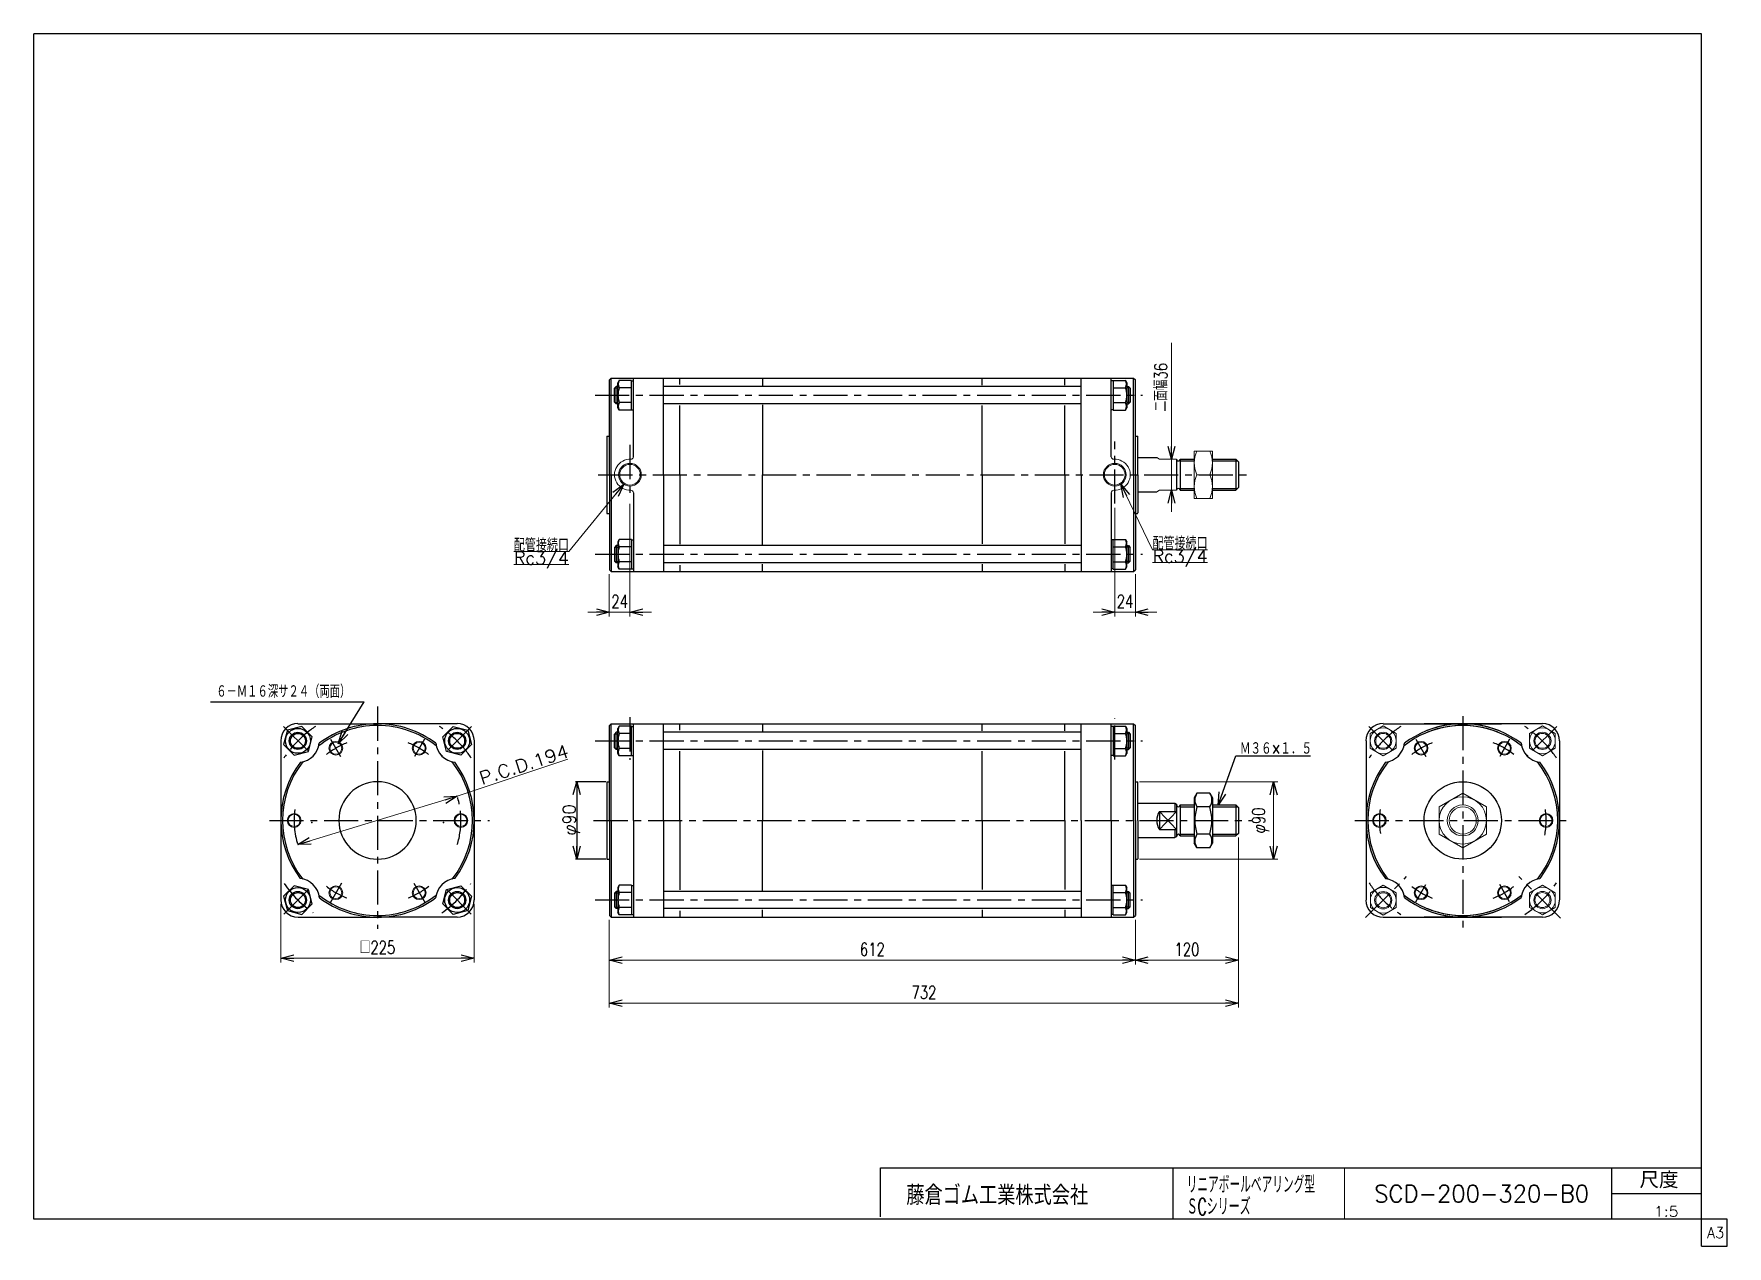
# Model space of a CAD drawing. Header units: millimetres. Extents: x -950 to 1020, y -702 to 708.
import ezdxf
from ezdxf.enums import TextEntityAlignment as Align

# ---------------------------------------------------------------- set-up
doc = ezdxf.new("R2010")
doc.units = ezdxf.units.MM
doc.header["$LTSCALE"] = 1.25
doc.header["$PDSIZE"] = 1
doc.linetypes.add('CENTER', pattern=[50.8, 31.75, -6.35, 6.35, -6.35])
doc.layers.add('ZUWAKU', color=7, linetype='Continuous')
doc.styles.add('FdaStyle0', font='txt.shx', dxfattribs={"width": 0.75, "bigfont": 'bigfont'})
doc.dimstyles.new('DaDimRotatedStyle', dxfattribs={"dimtxt": 15, "dimasz": 15.000009, "dimexe": 5, "dimexo": 5, "dimgap": 5, "dimtad": 3, "dimdsep": 46, "dimtxsty": 'FdaStyle0', "dimblk1": 'OPEN30', "dimblk2": 'OPEN30', "dimsah": 1, "dimcen": 0.09, "dimclrd": 4, "dimclre": 4, "dimclrt": 4, "dimadec": 0, "dimazin": 2, "dimtfac": 1, "dimtdec": 4, "dimtmove": 0, "dimatfit": 0, "dimfxl": 1, "dimarcsym": 0})

msp = doc.modelspace()

# ---------------------------------------------------------------- texts
at = {"color": 4, "style": 'FdaStyle0'}
for s, height, width, p, p2 in [('６－Ｍ１６深サ２４（両面）', 15, 0.666667, (-737.792, -64.797), (-581.792, -64.797)), ('Ｍ３６×１．５', 15, 0.666667, (453.115, -131.103), (537.115, -131.103)), ('リニアボールベアリング型', 20, 0.50937, (391.125, -640.963), (540.625, -640.963)), ('ＳCシリーズ', 20, 0.524648, (391.217, -666.539), (465.717, -666.539)), ('SCD-200-320-B0', 20, 0.816993, (609.418, -651.474), (859.418, -651.474)), ('1:5', 12, 0.8, (934.682, -668.202), (963.482, -668.202))]:
    msp.add_text(s, height=height, dxfattribs=dict(at, width=width)).set_placement(p, p2, align=Align.FIT)
for s, rotation, width, p, p2 in [('P.C.D.194', 17.803033, 0.8, (-428.951, -166.096), (-326.123, -133.075)), ('φ90', 90, 0.75, (-319.663, -224.806), (-319.663, -188.806))]:
    msp.add_text(s, height=15, rotation=rotation, dxfattribs=dict(at, width=width)).set_placement(p, p2, align=Align.FIT)
at = {"layer": 'ZUWAKU', "color": 4, "style": 'FdaStyle0'}
for s, height, width, p, p2 in [('藤倉ゴム工業株式会社', 22.5, 0.652778, (65.063, -654.536), (276.563, -654.536)), ('尺度', 19, 0.749175, (918.075, -635.15), (963.475, -635.15))]:
    msp.add_text(s, height=height, dxfattribs=dict(at, width=width)).set_placement(p, p2, align=Align.FIT)
at = {"layer": 'ZUWAKU', "color": 7, "style": 'FdaStyle0', "width": 0.8}
msp.add_text('A3', height=12.5, dxfattribs=at).set_placement((996.537, -693.125), (1016.537, -693.125), align=Align.FIT)

# ---------------------------------------------------------------- blocks, each defined once
blk = doc.blocks.new('_OPEN30')
at = {"color": 0, "linetype": 'ByBlock', "lineweight": -2}
for p, q in [((-1, 0.267949), (0, 0)), ((0, 0), (-1, -0.267949)), ((0, 0), (-1, 0))]:
    blk.add_line(p, q, dxfattribs=at)
blk = doc.blocks.new('DC_GROUP_Φ200_1')
at = {"color": 4, "linetype": 'Continuous', "lineweight": 25}
for p, q in [((-638.3, -98), (-655, -102.5)), ((-626.1, -110.3), (-638.3, -98)), ((-655, -102.5), (-659.5, -119.2)), ((-630.6, -127), (-626.1, -110.3)), ((-659.5, -119.2), (-647.3, -131.5)), ((-647.3, -131.5), (-630.6, -127))]:
    blk.add_line(p, q, dxfattribs=at)
for radius in [14.5, 10, 8.65]:
    blk.add_circle((-642.8, -114.8), radius, dxfattribs=at)
blk = doc.blocks.new('DC_GROUP_Φ200_2')
at = {"color": 4, "linetype": 'Continuous', "lineweight": 25}
for p, q in [((-647.3, -283.3), (-659.5, -295.5)), ((-630.6, -287.8), (-647.3, -283.3)), ((-626.1, -304.5), (-630.6, -287.8)), ((-659.5, -295.5), (-655, -312.3)), ((-655, -312.3), (-638.3, -316.8)), ((-638.3, -316.8), (-626.1, -304.5))]:
    blk.add_line(p, q, dxfattribs=at)
for radius in [14.5, 10, 8.65]:
    blk.add_circle((-642.8, -300), radius, dxfattribs=at)
blk = doc.blocks.new('DC_GROUP_Φ200_3')
at = {"color": 4, "linetype": 'Continuous', "lineweight": 25}
for p, q in [((-268.9, -282.6), (-270.6, -285.4)), ((-270.6, -285.4), (-270.6, -314.4)), ((-254.6, -282.6), (-268.9, -282.6)), ((-254.6, -291.2), (-268.9, -291.2)), ((-254.6, -282.6), (-254.6, -317.2)), ((-254.6, -283), (-254.6, -316.8)), ((-254.6, -283), (-252.5, -283)), ((-268.9, -317.2), (-270.6, -314.4)), ((-254.6, -308.6), (-268.9, -308.6)), ((-254.6, -317.2), (-268.9, -317.2)), ((-254.6, -316.8), (-252.5, -316.8))]:
    blk.add_line(p, q, dxfattribs=at)
for centre, radius, start, end in [((-246.7, -299.9), 23.8, 158.7017, 201.2983), ((-261.4, -286.9), 8.66, 150, 210), ((-261.4, -312.9), 8.66, 150, 210)]:
    blk.add_arc(centre, radius, start, end, dxfattribs=at)
blk = doc.blocks.new('DC_GROUP_Φ200_4')
at = {"color": 4, "linetype": 'Continuous', "lineweight": 25}
for p, q in [((305.6, -283), (303.5, -283)), ((305.6, -317.2), (305.6, -282.6)), ((305.6, -282.6), (320, -282.6)), ((305.6, -316.8), (305.6, -283)), ((305.6, -291.2), (320, -291.2)), ((320, -282.6), (321.6, -285.4)), ((321.6, -314.4), (321.6, -285.4)), ((305.6, -308.6), (320, -308.6)), ((320, -317.2), (321.6, -314.4)), ((305.6, -316.8), (303.5, -316.8)), ((305.6, -317.2), (320, -317.2))]:
    blk.add_line(p, q, dxfattribs=at)
for centre, radius, start, end in [((312.5, -286.9), 8.66, 330, 30), ((297.8, -299.9), 23.8, 338.7017, 21.2983), ((312.5, -312.9), 8.66, 330, 30)]:
    blk.add_arc(centre, radius, start, end, dxfattribs=at)
blk = doc.blocks.new('DC_GROUP_Φ200_5')
at = {"color": 4, "linetype": 'Continuous', "lineweight": 25}
for p, q in [((403.1, -175.6), (400.1, -180.9)), ((418.1, -175.6), (403.1, -175.6)), ((418.1, -175.6), (421.1, -180.9)), ((400.1, -180.9), (400.1, -233.9)), ((418.1, -191.5), (403.1, -191.5)), ((421.1, -180.9), (421.1, -233.9)), ((403.1, -239.1), (400.1, -233.9)), ((418.1, -223.3), (403.1, -223.3)), ((418.1, -239.1), (421.1, -233.9)), ((418.1, -239.1), (403.1, -239.1))]:
    blk.add_line(p, q, dxfattribs=at)
for centre, radius, start, end in [((414.8, -183.6), 14.1, 145.6111, 214.3889), ((406.5, -183.6), 14.1, 325.6111, 34.3889), ((453.2, -207.4), 52.5, 162.4111, 197.5889), ((368, -207.4), 52.5, 342.4111, 17.5889), ((414.8, -231.2), 14.1, 145.6111, 214.3889), ((406.5, -231.2), 14.1, 325.6111, 34.3889)]:
    blk.add_arc(centre, radius, start, end, dxfattribs=at)
blk = doc.blocks.new('DC_GROUP_Φ200_6')
at = {"color": 4, "linetype": 'Continuous', "lineweight": 25}
for p, q in [((-474.3, -304.5), (-469.8, -287.8)), ((-469.8, -287.8), (-453.1, -283.3)), ((-453.1, -283.3), (-440.8, -295.5)), ((-462, -316.8), (-474.3, -304.5)), ((-445.3, -312.3), (-462, -316.8)), ((-440.8, -295.5), (-445.3, -312.3))]:
    blk.add_line(p, q, dxfattribs=at)
for radius in [14.5, 10, 8.65]:
    blk.add_circle((-457.5, -300), radius, dxfattribs=at)
blk = doc.blocks.new('DC_GROUP_Φ200_7')
at = {"color": 4, "linetype": 'Continuous', "lineweight": 25}
for p, q in [((-474.3, -110.3), (-462, -98)), ((-462, -98), (-445.3, -102.5)), ((-469.8, -127), (-474.3, -110.3)), ((-445.3, -102.5), (-440.8, -119.2)), ((-453.1, -131.5), (-469.8, -127)), ((-440.8, -119.2), (-453.1, -131.5))]:
    blk.add_line(p, q, dxfattribs=at)
for radius in [14.5, 10, 8.65]:
    blk.add_circle((-457.5, -114.8), radius, dxfattribs=at)
blk = doc.blocks.new('DC_GROUP_Φ200_8')
at = {"color": 4, "linetype": 'Continuous', "lineweight": 25}
for p, q in [((-268.9, -97.6), (-270.6, -100.4)), ((-254.6, -97.6), (-268.9, -97.6)), ((-254.6, -132.2), (-254.6, -97.6)), ((-254.6, -131.8), (-254.6, -98)), ((-254.6, -98), (-252.5, -98)), ((-270.6, -129.4), (-270.6, -100.4)), ((-254.6, -106.2), (-268.9, -106.2)), ((-268.9, -132.2), (-270.6, -129.4)), ((-254.6, -123.6), (-268.9, -123.6)), ((-254.6, -132.2), (-268.9, -132.2)), ((-254.6, -131.8), (-252.5, -131.8))]:
    blk.add_line(p, q, dxfattribs=at)
for centre, radius, start, end in [((-261.4, -101.9), 8.66, 150, 210), ((-246.7, -114.9), 23.8, 158.7017, 201.2983), ((-261.4, -127.9), 8.66, 150, 210)]:
    blk.add_arc(centre, radius, start, end, dxfattribs=at)
blk = doc.blocks.new('DC_GROUP_Φ200_9')
at = {"color": 4, "linetype": 'Continuous', "lineweight": 25}
for p, q in [((305.6, -98), (303.5, -98)), ((305.6, -97.6), (305.6, -132.2)), ((305.6, -97.6), (320, -97.6)), ((305.6, -98), (305.6, -131.8)), ((320, -97.6), (321.6, -100.4)), ((305.6, -106.2), (320, -106.2)), ((321.6, -100.4), (321.6, -129.4)), ((305.6, -131.8), (303.5, -131.8)), ((305.6, -123.6), (320, -123.6)), ((305.6, -132.2), (320, -132.2)), ((320, -132.2), (321.6, -129.4))]:
    blk.add_line(p, q, dxfattribs=at)
for centre, radius, start, end in [((312.5, -101.9), 8.66, 330, 30), ((297.8, -114.9), 23.8, 338.7017, 21.2983), ((312.5, -127.9), 8.66, 330, 30)]:
    blk.add_arc(centre, radius, start, end, dxfattribs=at)
blk = doc.blocks.new('DC_GROUP_Φ200_10')
at = {"color": 4, "linetype": 'Continuous', "lineweight": 25}
for p, q in [((-268.9, 119.5), (-270.6, 116.7)), ((-254.6, 119.5), (-268.9, 119.5)), ((-254.6, 119.5), (-254.6, 84.9)), ((-254.6, 119.1), (-254.6, 85.3)), ((-254.6, 119.1), (-252.5, 119.1)), ((-270.6, 116.7), (-270.6, 87.7)), ((-254.6, 110.9), (-268.9, 110.9)), ((-268.9, 84.9), (-270.6, 87.7)), ((-254.6, 93.6), (-268.9, 93.6)), ((-254.6, 84.9), (-268.9, 84.9)), ((-254.6, 85.3), (-252.5, 85.3))]:
    blk.add_line(p, q, dxfattribs=at)
for centre, radius, start, end in [((-261.4, 115.2), 8.66, 150, 210), ((-246.7, 102.2), 23.8, 158.7017, 201.2983), ((-261.4, 89.2), 8.66, 150, 210)]:
    blk.add_arc(centre, radius, start, end, dxfattribs=at)
blk = doc.blocks.new('DC_GROUP_Φ200_11')
at = {"color": 4, "linetype": 'Continuous', "lineweight": 25}
for p, q in [((305.6, 119.1), (303.5, 119.1)), ((305.6, 84.9), (305.6, 119.5)), ((305.6, 119.5), (320, 119.5)), ((305.6, 85.3), (305.6, 119.1)), ((320, 119.5), (321.6, 116.7)), ((305.6, 110.9), (320, 110.9)), ((321.6, 87.7), (321.6, 116.7)), ((305.6, 85.3), (303.5, 85.3)), ((305.6, 93.6), (320, 93.6)), ((305.6, 84.9), (320, 84.9)), ((320, 84.9), (321.6, 87.7))]:
    blk.add_line(p, q, dxfattribs=at)
for centre, radius, start, end in [((312.5, 115.2), 8.66, 330, 30), ((297.8, 102.2), 23.8, 338.7017, 21.2983), ((312.5, 89.2), 8.66, 330, 30)]:
    blk.add_arc(centre, radius, start, end, dxfattribs=at)
blk = doc.blocks.new('DC_GROUP_Φ200_12')
at = {"color": 4, "linetype": 'Continuous', "lineweight": 25}
for p, q in [((-268.9, 304.5), (-270.6, 301.7)), ((-270.6, 272.7), (-270.6, 301.7)), ((-254.6, 304.5), (-268.9, 304.5)), ((-254.6, 295.9), (-268.9, 295.9)), ((-254.6, 269.9), (-254.6, 304.5)), ((-254.6, 270.3), (-254.6, 304.1)), ((-254.6, 304.1), (-252.5, 304.1)), ((-254.6, 278.6), (-268.9, 278.6)), ((-268.9, 269.9), (-270.6, 272.7)), ((-254.6, 269.9), (-268.9, 269.9)), ((-254.6, 270.3), (-252.5, 270.3))]:
    blk.add_line(p, q, dxfattribs=at)
for centre, radius, start, end in [((-246.7, 287.2), 23.8, 158.7017, 201.2983), ((-261.4, 300.2), 8.66, 150, 210), ((-261.4, 274.2), 8.66, 150, 210)]:
    blk.add_arc(centre, radius, start, end, dxfattribs=at)
blk = doc.blocks.new('DC_GROUP_Φ200_13')
at = {"color": 4, "linetype": 'Continuous', "lineweight": 25}
for p, q in [((305.6, 304.1), (303.5, 304.1)), ((305.6, 304.5), (305.6, 269.9)), ((305.6, 304.5), (320, 304.5)), ((305.6, 304.1), (305.6, 270.3)), ((305.6, 295.9), (320, 295.9)), ((320, 304.5), (321.6, 301.7)), ((321.6, 301.7), (321.6, 272.7)), ((305.6, 278.6), (320, 278.6)), ((305.6, 270.3), (303.5, 270.3)), ((305.6, 269.9), (320, 269.9)), ((320, 269.9), (321.6, 272.7))]:
    blk.add_line(p, q, dxfattribs=at)
for centre, radius, start, end in [((312.5, 300.2), 8.66, 330, 30), ((297.8, 287.2), 23.8, 338.7017, 21.2983), ((312.5, 274.2), 8.66, 330, 30)]:
    blk.add_arc(centre, radius, start, end, dxfattribs=at)
blk = doc.blocks.new('*D14')
at = {"color": 4, "linetype": 'Continuous', "lineweight": 13}
for p, q in [((336.5, -162.4), (497.3, -162.4)), ((492.3, -252.4), (492.3, -162.4)), ((336.5, -252.4), (497.3, -252.4))]:
    blk.add_line(p, q, dxfattribs=at)
at = {"color": 4, "xscale": 15.00001393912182, "yscale": 14.99994636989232}
for p, rotation in [((492.3, -162.4), 90), ((492.3, -252.4), 270)]:
    blk.add_blockref('_OPEN30', p, dxfattribs=dict(at, rotation=rotation))
at = {"color": 4, "insert": (487.3, -207.4), "char_height": 15, "width": 63.75, "attachment_point": 8, "rotation": 90, "style": 'FdaStyle0'}
blk.add_mtext('\\T1.00;φ90', dxfattribs=at)
blk = doc.blocks.new('DA_IMAGEDIMGROUP_1')
at = {"color": 4, "linetype": 'Continuous', "lineweight": 13}
for p, q in [((373.6, 348.3), (373.6, 212.7)), ((373.6, 176.7), (373.6, 212.7)), ((373.6, 151.7), (373.6, 176.7))]:
    blk.add_line(p, q, dxfattribs=at)
at = {"color": 4, "xscale": 15.00001393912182, "yscale": 14.99994636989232}
for p, rotation in [((373.6, 212.7), 270), ((373.6, 176.7), 90)]:
    blk.add_blockref('_OPEN30', p, dxfattribs=dict(at, rotation=rotation))
at = {"color": 4, "insert": (368.6, 268.3), "char_height": 15, "width": 93.75, "attachment_point": 7, "rotation": 90, "style": 'FdaStyle0'}
blk.add_mtext('\\T1.00;二面幅36', dxfattribs=at)
blk = doc.blocks.new('DC_GROUP_Φ200_14')
at = {"color": 4, "linetype": 'Continuous', "lineweight": 13}
for p, q in [((421.1, 222.2), (400.1, 222.2)), ((400.1, 222.2), (400.1, 167.2)), ((421.1, 167.2), (421.1, 222.2)), ((403.1, 194.7), (418.1, 194.7)), ((400.1, 167.2), (421.1, 167.2))]:
    blk.add_line(p, q, dxfattribs=at)
for centre, start, end in [((432.7, 208.5), 155.068, 204.932), ((388.5, 208.5), 335.068, 24.932), ((432.7, 181), 155.068, 204.932), ((388.5, 181), 335.068, 24.932)]:
    blk.add_arc(centre, 32.6, start, end, dxfattribs=at)
blk = doc.blocks.new('DC_GROUP_Φ200_15')
at = {"color": 4, "linetype": 'Continuous', "lineweight": 13}
for p, q in [((712.4, -175.6), (684.9, -191.5)), ((739.9, -191.5), (712.4, -175.6)), ((684.9, -191.5), (684.9, -223.3)), ((739.9, -223.3), (739.9, -191.5)), ((684.9, -223.3), (712.4, -239.1)), ((712.4, -239.1), (739.9, -223.3))]:
    blk.add_line(p, q, dxfattribs=at)
for radius in [27.5, 18, 15.8]:
    blk.add_circle((712.4, -207.4), radius, dxfattribs=at)
blk = doc.blocks.new('*D18')
at = {"color": 4, "linetype": 'Continuous', "lineweight": 13}
for p, q in [((-662.7, -304.9), (-662.7, -372.6)), ((-437.7, -304.9), (-437.7, -372.6)), ((-662.7, -367.6), (-437.7, -367.6))]:
    blk.add_line(p, q, dxfattribs=at)
at = {"color": 4, "xscale": 15.00001393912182, "yscale": 14.99994636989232}
for p, rotation in [((-662.7, -367.6), 180), ((-437.7, -367.6), 360)]:
    blk.add_blockref('_OPEN30', p, dxfattribs=dict(at, rotation=rotation))
at = {"color": 4, "insert": (-550.2, -362.6), "char_height": 15, "width": 78.75, "attachment_point": 8, "style": 'FdaStyle0'}
blk.add_mtext('\\T1.00;□225', dxfattribs=at)
blk = doc.blocks.new('*D19')
at = {"color": 4, "linetype": 'Continuous', "lineweight": 13}
for p, q in [((-280.5, -322.9), (-280.5, -374.9)), ((331.5, -322.9), (331.5, -374.9)), ((-280.5, -369.9), (331.5, -369.9))]:
    blk.add_line(p, q, dxfattribs=at)
at = {"color": 4, "xscale": 15.00001393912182, "yscale": 14.99994636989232}
for p, rotation in [((-280.5, -369.9), 180), ((331.5, -369.9), 360)]:
    blk.add_blockref('_OPEN30', p, dxfattribs=dict(at, rotation=rotation))
at = {"color": 4, "insert": (25.5, -364.9), "char_height": 15, "width": 63.75, "attachment_point": 8, "style": 'FdaStyle0'}
blk.add_mtext('\\T1.00;612', dxfattribs=at)
blk = doc.blocks.new('*D20')
at = {"color": 4, "linetype": 'Continuous', "lineweight": 13}
for p, q in [((451.5, -227.4), (451.5, -374.9)), ((331.5, -322.9), (331.5, -374.9)), ((331.5, -369.9), (451.5, -369.9))]:
    blk.add_line(p, q, dxfattribs=at)
at = {"color": 4, "xscale": 15.00001393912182, "yscale": 14.99994636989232}
for p, rotation in [((331.5, -369.9), 180), ((451.5, -369.9), 360)]:
    blk.add_blockref('_OPEN30', p, dxfattribs=dict(at, rotation=rotation))
at = {"color": 4, "insert": (391.5, -364.9), "char_height": 15, "width": 63.75, "attachment_point": 8, "style": 'FdaStyle0'}
blk.add_mtext('\\T1.00;120', dxfattribs=at)
blk = doc.blocks.new('*D21')
at = {"color": 4, "linetype": 'Continuous', "lineweight": 13}
for p, q in [((451.5, -227.4), (451.5, -424.9)), ((-280.5, -322.9), (-280.5, -424.9)), ((-280.5, -419.9), (451.5, -419.9))]:
    blk.add_line(p, q, dxfattribs=at)
at = {"color": 4, "xscale": 15.00001393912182, "yscale": 14.99994636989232}
for p, rotation in [((-280.5, -419.9), 180), ((451.5, -419.9), 360)]:
    blk.add_blockref('_OPEN30', p, dxfattribs=dict(at, rotation=rotation))
at = {"color": 4, "insert": (85.5, -414.9), "char_height": 15, "width": 63.75, "attachment_point": 8, "style": 'FdaStyle0'}
blk.add_mtext('\\T1.00;732', dxfattribs=at)
blk = doc.blocks.new('DC_GROUP_Φ200_16')
at = {"color": 4, "linetype": 'Continuous', "lineweight": 13}
for radius in [8, 6.92]:
    blk.add_circle((-501.7, -123.4), radius, dxfattribs=at)
blk = doc.blocks.new('DC_GROUP_Φ200_17')
at = {"color": 4, "linetype": 'Continuous', "lineweight": 13}
for radius in [8, 6.92]:
    blk.add_circle((-453.2, -207.4), radius, dxfattribs=at)
blk = doc.blocks.new('DC_GROUP_Φ200_18')
at = {"color": 4, "linetype": 'Continuous', "lineweight": 13}
for radius in [8, 6.92]:
    blk.add_circle((-501.7, -291.4), radius, dxfattribs=at)
blk = doc.blocks.new('DC_GROUP_Φ200_19')
at = {"color": 4, "linetype": 'Continuous', "lineweight": 13}
for radius in [8, 6.92]:
    blk.add_circle((-598.7, -291.4), radius, dxfattribs=at)
blk = doc.blocks.new('DC_GROUP_Φ200_20')
at = {"color": 4, "linetype": 'Continuous', "lineweight": 13}
for radius in [8, 6.92]:
    blk.add_circle((-647.2, -207.4), radius, dxfattribs=at)
blk = doc.blocks.new('DC_GROUP_Φ200_21')
at = {"color": 4, "linetype": 'Continuous', "lineweight": 13}
for radius in [8, 6.92]:
    blk.add_circle((-598.7, -123.4), radius, dxfattribs=at)
blk = doc.blocks.new('DC_GROUP_Φ200_22')
at = {"color": 4, "linetype": 'Continuous', "lineweight": 13}
for radius in [8, 6.92]:
    blk.add_circle((663.9, -123.4), radius, dxfattribs=at)
blk = doc.blocks.new('DC_GROUP_Φ200_23')
at = {"color": 4, "linetype": 'Continuous', "lineweight": 13}
for radius in [8, 6.92]:
    blk.add_circle((615.4, -207.4), radius, dxfattribs=at)
blk = doc.blocks.new('DC_GROUP_Φ200_24')
at = {"color": 4, "linetype": 'Continuous', "lineweight": 13}
for radius in [8, 6.92]:
    blk.add_circle((663.9, -291.4), radius, dxfattribs=at)
blk = doc.blocks.new('DC_GROUP_Φ200_25')
at = {"color": 4, "linetype": 'Continuous', "lineweight": 13}
for radius in [8, 6.92]:
    blk.add_circle((760.9, -291.4), radius, dxfattribs=at)
blk = doc.blocks.new('DC_GROUP_Φ200_26')
at = {"color": 4, "linetype": 'Continuous', "lineweight": 13}
for radius in [8, 6.92]:
    blk.add_circle((809.4, -207.4), radius, dxfattribs=at)
blk = doc.blocks.new('DC_GROUP_Φ200_27')
at = {"color": 4, "linetype": 'Continuous', "lineweight": 13}
for radius in [8, 6.92]:
    blk.add_circle((760.9, -123.4), radius, dxfattribs=at)
blk = doc.blocks.new('DC_GROUP_Φ200_28')
at = {"color": 4, "linetype": 'Continuous', "lineweight": 13}
for p, q in [((805.1, -97.4), (790.1, -106.1)), ((820.1, -106.1), (805.1, -97.4)), ((790.1, -106.1), (790.1, -123.4)), ((820.1, -123.4), (820.1, -106.1)), ((790.1, -123.4), (805.1, -132.1)), ((805.1, -132.1), (820.1, -123.4))]:
    blk.add_line(p, q, dxfattribs=at)
for radius in [15, 10, 8.65]:
    blk.add_circle((805.1, -114.8), radius, dxfattribs=at)
blk = doc.blocks.new('DC_GROUP_Φ200_29')
at = {"color": 4, "linetype": 'Continuous', "lineweight": 13}
for p, q in [((805.1, -282.7), (790.1, -291.4)), ((790.1, -291.4), (790.1, -308.7)), ((820.1, -291.4), (805.1, -282.7)), ((820.1, -308.7), (820.1, -291.4)), ((790.1, -308.7), (805.1, -317.3)), ((805.1, -317.3), (820.1, -308.7))]:
    blk.add_line(p, q, dxfattribs=at)
for radius in [15, 10, 8.65]:
    blk.add_circle((805.1, -300), radius, dxfattribs=at)
blk = doc.blocks.new('DC_GROUP_Φ200_30')
at = {"color": 4, "linetype": 'Continuous', "lineweight": 13}
for p, q in [((619.9, -282.8), (604.9, -291.5)), ((604.9, -291.5), (604.9, -308.8)), ((634.9, -291.5), (619.9, -282.8)), ((634.9, -308.8), (634.9, -291.5)), ((604.9, -308.8), (619.9, -317.5)), ((619.9, -317.5), (634.9, -308.8))]:
    blk.add_line(p, q, dxfattribs=at)
for radius in [15, 10, 8.65]:
    blk.add_circle((619.9, -300.2), radius, dxfattribs=at)
blk = doc.blocks.new('DC_GROUP_Φ200_31')
at = {"color": 4, "linetype": 'Continuous', "lineweight": 13}
for p, q in [((619.8, -97.4), (604.8, -106.1)), ((634.8, -106.1), (619.8, -97.4)), ((604.8, -106.1), (604.8, -123.4)), ((634.8, -123.4), (634.8, -106.1)), ((604.8, -123.4), (619.8, -132.1)), ((619.8, -132.1), (634.8, -123.4))]:
    blk.add_line(p, q, dxfattribs=at)
for radius in [15, 10, 8.65]:
    blk.add_circle((619.8, -114.8), radius, dxfattribs=at)
blk = doc.blocks.new('DA_IMAGEDIMGROUP_2')
at = {"color": 4, "linetype": 'Continuous', "lineweight": 13}
for p, q in [((-256.5, 161), (-256.5, 29.9)), ((-280.5, 79.2), (-280.5, 29.9)), ((-305.5, 34.9), (-280.5, 34.9)), ((-280.5, 34.9), (-256.5, 34.9)), ((-231.5, 34.9), (-256.5, 34.9))]:
    blk.add_line(p, q, dxfattribs=at)
at = {"color": 4, "xscale": 15.00001393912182, "yscale": 14.99994636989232}
for p, rotation in [((-280.5, 34.9), 360), ((-256.5, 34.9), 180)]:
    blk.add_blockref('_OPEN30', p, dxfattribs=dict(at, rotation=rotation))
at = {"color": 4, "insert": (-268.5, 39.9), "char_height": 15, "width": 48.75, "attachment_point": 8, "style": 'FdaStyle0'}
blk.add_mtext('\\T1.00;24', dxfattribs=at)
blk = doc.blocks.new('DA_IMAGEDIMGROUP_3')
at = {"color": 4, "linetype": 'Continuous', "lineweight": 13}
for p, q in [((307.5, 156.1), (307.5, 29.9)), ((331.5, 79.2), (331.5, 29.9)), ((282.5, 34.9), (307.5, 34.9)), ((307.5, 34.9), (331.5, 34.9)), ((356.5, 34.9), (331.5, 34.9))]:
    blk.add_line(p, q, dxfattribs=at)
at = {"color": 4, "xscale": 15.00001393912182, "yscale": 14.99994636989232}
for p, rotation in [((307.5, 34.9), 360), ((331.5, 34.9), 180)]:
    blk.add_blockref('_OPEN30', p, dxfattribs=dict(at, rotation=rotation))
at = {"color": 4, "insert": (319.5, 39.9), "char_height": 15, "width": 48.75, "attachment_point": 8, "style": 'FdaStyle0'}
blk.add_mtext('\\T1.00;24', dxfattribs=at)
blk = doc.blocks.new('DC_GROUP_Φ200_32')
at = {"color": 4, "linetype": 'Continuous', "lineweight": 13}
for p, q in [((314.7, 183.6), (351.5, 107.5)), ((351.5, 107.5), (415.5, 107.5)), ((351.5, 92.5), (415.5, 92.5))]:
    blk.add_line(p, q, dxfattribs=at)
at = {"color": 4, "xscale": 15.00001393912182, "yscale": 14.99994636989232, "rotation": 115.7737870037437}
blk.add_blockref('_OPEN30', (314.7, 183.6), dxfattribs=at)
at = {"color": 4, "style": 'FdaStyle0'}
for s, width, p, p2 in [('配管接続口', 0.680851, (351.5, 107.5), (415.5, 107.5)), ('Rc3/4', 0.810127, (351.5, 92.5), (415.5, 92.5))]:
    blk.add_text(s, height=15, dxfattribs=dict(at, width=width)).set_placement(p, p2, align=Align.FIT)
blk = doc.blocks.new('DC_GROUP_Φ200_33')
at = {"color": 4, "linetype": 'Continuous', "lineweight": 13}
for p, q in [((-263.7, 183.7), (-327.5, 105.5)), ((-327.5, 105.5), (-391.5, 105.5)), ((-327.5, 90.5), (-391.5, 90.5))]:
    blk.add_line(p, q, dxfattribs=at)
at = {"color": 4, "xscale": 15.00001393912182, "yscale": 14.99994636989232, "rotation": 50.80627776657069}
blk.add_blockref('_OPEN30', (-263.7, 183.7), dxfattribs=at)
at = {"color": 4, "style": 'FdaStyle0'}
for s, width, p, p2 in [('配管接続口', 0.680851, (-391.5, 105.5), (-327.5, 105.5)), ('Rc3/4', 0.810127, (-391.5, 90.5), (-327.5, 90.5))]:
    blk.add_text(s, height=15, dxfattribs=dict(at, width=width)).set_placement(p, p2, align=Align.FIT)

# ---------------------------------------------------------------- dimensions: what is measured, and where the dimension line sits
at = {"linetype": 'Continuous', "lineweight": 13}
dim = msp.add_linear_dim(base=(492.29, -162.393), p1=(331.537, -252.393), p2=(331.537, -162.393), angle=90, text='φ<>', dimstyle='DaDimRotatedStyle', override={"dimtxt": 15, "dimasz": 15.000009, "dimexe": 5, "dimexo": 5, "dimgap": 5, "dimtad": 3, "dimtih": 0, "dimtoh": 0, "dimdec": 2, "dimzin": 8, "dimtxsty": 'FdaStyle0', "dimblk1": 'OPEN30', "dimblk2": 'OPEN30', "dimsah": 1, "dimclrd": 4, "dimclre": 4, "dimclrt": 4, "dimazin": 2, "dimtofl": 1, "dimatfit": 0, "dimtolj": 0, "dimtzin": 8}, dxfattribs=at)
dim.commit()
dim.dimension.update_dxf_attribs({"geometry": '*D14', "text_midpoint": (492.29, -207.393)})
for base, p1, p2, picture, middle in [((451.537, -419.893), (-280.463, -317.893), (451.537, -222.393), '*D21', (85.537, -419.893)), ((451.537, -369.893), (331.537, -317.893), (451.537, -222.393), '*D20', (391.537, -369.893)), ((331.537, -369.893), (-280.463, -317.893), (331.537, -317.893), '*D19', (25.537, -369.893))]:
    dim = msp.add_linear_dim(base=base, p1=p1, p2=p2, dimstyle='DaDimRotatedStyle', override={"dimtxt": 15, "dimasz": 15.000009, "dimexe": 5, "dimexo": 5, "dimgap": 5, "dimtad": 3, "dimtih": 0, "dimtoh": 0, "dimdec": 2, "dimzin": 8, "dimtxsty": 'FdaStyle0', "dimblk1": 'OPEN30', "dimblk2": 'OPEN30', "dimsah": 1, "dimclrd": 4, "dimclre": 4, "dimclrt": 4, "dimazin": 2, "dimtofl": 1, "dimatfit": 0, "dimtolj": 0, "dimtzin": 8}, dxfattribs=at)
    dim.commit()
    dim.dimension.update_dxf_attribs({"geometry": picture, "text_midpoint": middle})
dim = msp.add_linear_dim(base=(-437.671, -367.641), p1=(-662.671, -299.893), p2=(-437.671, -299.893), text='□<>', dimstyle='DaDimRotatedStyle', override={"dimtxt": 15, "dimasz": 15.000009, "dimexe": 4.999855, "dimexo": 5, "dimgap": 5, "dimtad": 3, "dimtih": 0, "dimtoh": 0, "dimdec": 2, "dimzin": 8, "dimtxsty": 'FdaStyle0', "dimblk1": 'OPEN30', "dimblk2": 'OPEN30', "dimsah": 1, "dimclrd": 4, "dimclre": 4, "dimclrt": 4, "dimazin": 2, "dimtofl": 1, "dimatfit": 0, "dimtolj": 0, "dimtzin": 8}, dxfattribs=at)
dim.commit()
dim.dimension.update_dxf_attribs({"geometry": '*D18', "text_midpoint": (-550.171, -367.641)})

# ---------------------------------------------------------------- linework, layer by layer
at = {"color": 4, "linetype": 'Continuous', "lineweight": 25}
for p, q in [((-278.463, 307.228), (-280.463, 305.228)), ((-280.463, 194.728), (-280.463, 305.228)), ((-278.463, 307.228), (329.537, 307.228)), ((-278.463, 194.728), (-278.463, 307.228)), ((-272.463, 297.228), (-274.463, 295.228)), ((-274.063, 295.628), (-270.563, 295.628)), ((-270.563, 297.228), (-272.463, 297.228)), ((-272.463, 277.228), (-272.463, 297.228)), ((-252.463, 215.704), (-252.463, 307.228)), ((-217.463, 194.728), (-217.463, 307.228)), ((268.537, 297.228), (-217.463, 297.228)), ((-198.363, 299.851), (-198.363, 307.228)), ((-102.263, 307.228), (-102.263, 298.622)), ((153.337, 298.786), (153.337, 307.228)), ((249.437, 298.786), (249.437, 307.228)), ((268.537, 194.728), (268.537, 307.228)), ((303.537, 215.704), (303.537, 307.228)), ((321.637, 297.228), (323.537, 297.228)), ((325.137, 295.628), (321.637, 295.628)), ((323.537, 297.228), (325.537, 295.228)), ((323.537, 297.228), (323.537, 277.228)), ((329.537, 307.228), (331.537, 305.228)), ((329.537, 194.728), (329.537, 307.228)), ((331.537, 194.728), (331.537, 305.228)), ((-274.463, 279.228), (-274.463, 295.228)), ((-272.463, 277.228), (-274.463, 279.228)), ((-274.063, 278.828), (-270.563, 278.828)), ((-270.563, 277.228), (-272.463, 277.228)), ((268.537, 277.228), (-217.463, 277.228)), ((-102.263, 276.05), (-102.263, 194.728)), ((325.137, 278.828), (321.637, 278.828)), ((321.637, 277.228), (323.537, 277.228)), ((323.537, 277.228), (325.537, 279.228)), ((325.537, 295.228), (325.537, 279.228)), ((-198.363, 194.728), (-198.363, 275.339)), ((153.337, 194.728), (153.337, 275.185)), ((249.437, 194.728), (249.437, 275.185)), ((-283.463, 239.728), (-283.463, 149.728)), ((-283.463, 239.728), (-280.463, 239.728)), ((331.537, 239.728), (334.037, 239.728)), ((334.037, 239.728), (334.537, 239.228)), ((334.537, 194.728), (334.537, 239.228)), ((334.537, 214.728), (356.497, 214.728)), ((379.537, 212.839), (379.537, 176.728)), ((383.537, 212.728), (400.116, 212.728)), ((383.537, 212.728), (383.537, 176.728)), ((383.537, 210.728), (400.116, 210.728)), ((421.116, 212.728), (448.537, 212.728)), ((421.116, 210.728), (450.537, 210.728)), ((451.537, 209.728), (448.537, 212.728)), ((448.537, 212.728), (448.537, 176.728)), ((451.537, 209.728), (451.537, 179.728)), ((-280.463, 194.728), (-280.463, 84.228)), ((-278.463, 194.728), (-278.463, 82.228)), ((-217.463, 194.728), (-217.463, 82.228)), ((-198.363, 194.728), (-198.363, 114.117)), ((-102.263, 113.406), (-102.263, 194.728)), ((153.337, 194.728), (153.337, 114.271)), ((249.437, 194.728), (249.437, 114.271)), ((268.537, 194.728), (268.537, 82.228)), ((329.537, 194.728), (329.537, 82.228)), ((331.537, 194.728), (331.537, 84.228)), ((334.537, 194.728), (334.537, 150.228)), ((383.537, 178.728), (400.116, 178.728)), ((421.116, 178.728), (450.537, 178.728)), ((451.537, 179.728), (448.537, 176.728)), ((-252.463, 173.752), (-252.463, 82.228)), ((303.537, 173.752), (303.537, 82.228)), ((334.537, 174.728), (356.497, 174.728)), ((383.537, 176.728), (400.116, 176.728)), ((421.116, 176.728), (448.537, 176.728)), ((-283.463, 149.728), (-280.463, 149.728)), ((331.537, 149.728), (334.037, 149.728)), ((334.037, 149.728), (334.537, 150.228)), ((-272.463, 112.228), (-274.463, 110.228)), ((-274.463, 110.228), (-274.463, 94.228)), ((-274.063, 110.628), (-270.563, 110.628)), ((-270.563, 112.228), (-272.463, 112.228)), ((-272.463, 112.228), (-272.463, 92.228)), ((268.537, 112.228), (-217.463, 112.228)), ((321.637, 112.228), (323.537, 112.228)), ((325.137, 110.628), (321.637, 110.628)), ((323.537, 112.228), (325.537, 110.228)), ((323.537, 92.228), (323.537, 112.228)), ((325.537, 94.228), (325.537, 110.228)), ((-278.463, 82.228), (-280.463, 84.228)), ((-278.463, 82.228), (329.537, 82.228)), ((-272.463, 92.228), (-274.463, 94.228)), ((-274.063, 93.828), (-270.563, 93.828)), ((-270.563, 92.228), (-272.463, 92.228)), ((268.537, 92.228), (-217.463, 92.228)), ((-198.363, 89.605), (-198.363, 82.228)), ((-102.263, 82.228), (-102.263, 90.835)), ((153.337, 90.67), (153.337, 82.228)), ((249.437, 90.67), (249.437, 82.228)), ((325.137, 93.828), (321.637, 93.828)), ((321.637, 92.228), (323.537, 92.228)), ((323.537, 92.228), (325.537, 94.228)), ((329.537, 82.228), (331.537, 84.228)), ((-744.479, -69.489), (-565.653, -69.489)), ((-595.909, -118.108), (-565.653, -69.489)), ((-642.802, -94.893), (-550.171, -94.893)), ((-457.54, -94.893), (-550.171, -94.893)), ((-278.463, -94.893), (-280.463, -96.893)), ((-280.463, -207.393), (-280.463, -96.893)), ((-278.463, -94.893), (329.537, -94.893)), ((-278.463, -207.393), (-278.463, -94.893)), ((-252.463, -207.393), (-252.463, -94.893)), ((-217.463, -207.393), (-217.463, -94.893)), ((-198.363, -102.27), (-198.363, -94.893)), ((-102.263, -94.893), (-102.263, -103.5)), ((153.337, -103.335), (153.337, -94.893)), ((249.437, -103.335), (249.437, -94.893)), ((268.537, -207.393), (268.537, -94.893)), ((303.537, -207.393), (303.537, -94.893)), ((329.537, -94.893), (331.537, -96.893)), ((329.537, -207.393), (329.537, -94.893)), ((331.537, -207.393), (331.537, -96.893)), ((619.789, -94.893), (757.42, -94.893)), ((805.051, -94.893), (667.42, -94.893)), ((-662.671, -114.762), (-662.671, -299.893)), ((-437.671, -114.762), (-437.671, -299.893)), ((-272.463, -104.893), (-274.463, -106.893)), ((-274.463, -122.893), (-274.463, -106.893)), ((-274.063, -106.493), (-270.563, -106.493)), ((-270.563, -104.893), (-272.463, -104.893)), ((-272.463, -124.893), (-272.463, -104.893)), ((268.537, -104.893), (-217.463, -104.893)), ((321.637, -104.893), (323.537, -104.893)), ((325.137, -106.493), (321.637, -106.493)), ((323.537, -104.893), (325.537, -106.893)), ((323.537, -104.893), (323.537, -124.893)), ((325.537, -106.893), (325.537, -122.893)), ((599.92, -114.762), (599.92, -299.893)), ((824.92, -114.762), (824.92, -299.893)), ((-272.463, -124.893), (-274.463, -122.893)), ((-274.063, -123.293), (-270.563, -123.293)), ((-270.563, -124.893), (-272.463, -124.893)), ((268.537, -124.893), (-217.463, -124.893)), ((-198.363, -207.393), (-198.363, -126.782)), ((-102.263, -126.072), (-102.263, -207.393)), ((153.337, -207.393), (153.337, -126.937)), ((249.437, -207.393), (249.437, -126.937)), ((325.137, -123.293), (321.637, -123.293)), ((321.637, -124.893), (323.537, -124.893)), ((323.537, -124.893), (325.537, -122.893)), ((427.707, -189.735), (448.315, -132.303)), ((448.315, -132.303), (535.242, -132.303)), ((-284.663, -162.393), (-319.663, -162.393)), ((-318.463, -162.393), (-318.463, -252.393)), ((-283.463, -162.393), (-283.463, -252.393)), ((-283.463, -162.393), (-280.463, -162.393)), ((331.537, -162.393), (334.037, -162.393)), ((334.037, -162.393), (334.537, -162.893)), ((334.537, -207.393), (334.537, -162.893)), ((334.537, -187.393), (377.537, -187.393)), ((359.537, -196.793), (359.537, -217.993)), ((359.537, -196.793), (379.537, -196.793)), ((359.537, -196.793), (379.537, -217.993)), ((379.537, -196.793), (359.537, -217.993)), ((377.537, -187.393), (377.537, -196.793)), ((377.537, -187.393), (379.537, -188.326)), ((379.537, -188.326), (379.537, -226.461)), ((379.537, -189.283), (379.537, -226.461)), ((383.537, -189.393), (400.116, -189.393)), ((383.537, -189.393), (383.537, -225.393)), ((383.537, -191.393), (400.116, -191.393)), ((421.116, -189.393), (448.537, -189.393)), ((421.116, -191.393), (450.537, -191.393)), ((451.537, -192.393), (448.537, -189.393)), ((448.537, -189.393), (448.537, -225.393)), ((451.537, -192.393), (451.537, -222.393)), ((-280.463, -207.393), (-280.463, -317.893)), ((-278.463, -207.393), (-278.463, -319.893)), ((-252.463, -207.393), (-252.463, -319.893)), ((-217.463, -207.393), (-217.463, -319.893)), ((-198.363, -207.393), (-198.363, -288.005)), ((-102.263, -288.715), (-102.263, -207.393)), ((153.337, -207.393), (153.337, -287.85)), ((249.437, -207.393), (249.437, -287.85)), ((268.537, -207.393), (268.537, -319.893)), ((303.537, -207.393), (303.537, -319.893)), ((329.537, -207.393), (329.537, -319.893)), ((331.537, -207.393), (331.537, -317.893)), ((334.537, -207.393), (334.537, -251.893)), ((334.537, -227.393), (377.537, -227.393)), ((359.537, -217.993), (379.537, -217.993)), ((377.537, -217.993), (377.537, -227.393)), ((379.537, -226.461), (377.537, -227.393)), ((383.537, -223.393), (400.116, -223.393)), ((383.537, -225.393), (400.116, -225.393)), ((421.116, -223.393), (450.537, -223.393)), ((421.116, -225.393), (448.537, -225.393)), ((451.537, -222.393), (448.537, -225.393)), ((-284.663, -252.393), (-319.663, -252.393)), ((-283.463, -252.393), (-280.463, -252.393)), ((331.537, -252.393), (334.037, -252.393)), ((334.037, -252.393), (334.537, -251.893)), ((-272.463, -289.893), (-274.463, -291.893)), ((-274.463, -291.893), (-274.463, -307.893)), ((-274.063, -291.493), (-270.563, -291.493)), ((-270.563, -289.893), (-272.463, -289.893)), ((-272.463, -289.893), (-272.463, -309.893)), ((268.537, -289.893), (-217.463, -289.893)), ((321.637, -289.893), (323.537, -289.893)), ((325.137, -291.493), (321.637, -291.493)), ((323.537, -289.893), (325.537, -291.893)), ((323.537, -309.893), (323.537, -289.893)), ((325.537, -307.893), (325.537, -291.893)), ((-272.463, -309.893), (-274.463, -307.893)), ((-274.063, -308.293), (-270.563, -308.293)), ((-270.563, -309.893), (-272.463, -309.893)), ((268.537, -309.893), (-217.463, -309.893)), ((-198.363, -312.516), (-198.363, -319.893)), ((-102.263, -319.893), (-102.263, -311.287)), ((153.337, -311.452), (153.337, -319.893)), ((249.437, -311.452), (249.437, -319.893)), ((325.137, -308.293), (321.637, -308.293)), ((321.637, -309.893), (323.537, -309.893)), ((323.537, -309.893), (325.537, -307.893)), ((-642.671, -319.893), (-550.171, -319.893)), ((-457.671, -319.893), (-550.171, -319.893)), ((-278.463, -319.893), (-280.463, -317.893)), ((-278.463, -319.893), (329.537, -319.893)), ((329.537, -319.893), (331.537, -317.893)), ((619.789, -319.893), (757.42, -319.893)), ((805.051, -319.893), (667.42, -319.893))]:
    msp.add_line(p, q, dxfattribs=at)
at = {"color": 4, "linetype": 'CENTER', "lineweight": 25}
for p, q in [((-297.109, 287.228), (339.727, 287.228)), ((-256.463, 229.426), (-256.463, 166.022)), ((307.537, 161.087), (307.537, 233.544)), ((-293.313, 194.728), (464.727, 194.728)), ((-297.109, 102.228), (339.727, 102.228)), ((-550.171, -74.909), (-550.171, -333.282)), ((-659.452, -98.113), (-625.198, -132.366)), ((-440.891, -98.113), (-475.144, -132.366)), ((-256.463, -87.367), (-256.463, -136.96)), ((307.537, -136.485), (307.537, -88.364)), ((603.14, -98.113), (637.393, -132.366)), ((712.42, -85.935), (712.42, -333.282)), ((821.701, -98.113), (787.447, -132.366)), ((-604.726, -112.903), (-593.121, -133.002)), ((-495.617, -112.903), (-507.221, -133.002)), ((-297.109, -114.893), (339.727, -114.893)), ((657.866, -112.903), (669.47, -133.002)), ((766.974, -112.903), (755.37, -133.002)), ((-675.894, -207.393), (-419.814, -207.393)), ((-298.841, -207.393), (466.776, -207.393)), ((586.698, -207.393), (839.562, -207.393)), ((599.378, -320.436), (647.121, -272.693)), ((825.939, -320.912), (777.72, -272.693)), ((-659.064, -316.286), (-626.032, -283.254)), ((-592.255, -280.285), (-605.421, -303.089)), ((-508.088, -280.285), (-494.921, -303.089)), ((-441.279, -316.286), (-474.311, -283.254)), ((657.866, -301.884), (669.47, -281.785)), ((766.974, -301.884), (755.37, -281.785)), ((-297.109, -299.893), (339.727, -299.893))]:
    msp.add_line(p, q, dxfattribs=at)
at = {"color": 4, "linetype": 'Continuous', "lineweight": 13}
for p, q in [((356.497, 214.728), (359.537, 212.728)), ((359.537, 212.728), (379.537, 212.728)), ((400.116, 212.728), (400.116, 176.728)), ((359.537, 176.728), (356.497, 174.728)), ((359.537, 176.728), (379.537, 176.728)), ((-457.497, -179.281), (-328.71, -136.298)), ((-642.995, -235.551), (-457.497, -179.281))]:
    msp.add_line(p, q, dxfattribs=at)
for centre, radius in [((-256.463, 194.728), 13.194), ((-256.463, 194.728), 11.994), ((307.537, 194.728), 13.194), ((307.537, 194.728), 11.994)]:
    msp.add_circle(centre, radius, dxfattribs=at)
at = {"color": 4, "linetype": 'Continuous', "lineweight": 25}
msp.add_circle((712.42, -207.393), 45, dxfattribs=at)
at = {"color": 4, "linetype": 'Continuous', "lineweight": 13}
for centre, radius, start, end in [((-256.463, 194.728), 18, 86.815964, 273.184036), ((-255.463, 215.704), 3, 267.270597, 0), ((306.537, 215.704), 3, 180, 272.729403), ((307.537, 194.728), 18, 266.815964, 93.184036), ((-255.463, 173.752), 3, 0, 92.729403), ((306.537, 173.752), 3, 87.270597, 180)]:
    msp.add_arc(centre, radius, start, end, dxfattribs=at)
at = {"color": 4, "linetype": 'Continuous', "lineweight": 25}
for centre, radius, start, end in [((381.537, 212.728), 2, 176.195233, 0), ((381.537, 176.728), 2, 0, 180), ((-642.802, -114.762), 20, 90, 180), ((-550.171, -207.393), 110.5, 90, 128.181732), ((-550.171, -207.393), 112.5, 90, 127.057453), ((-550.171, -207.393), 112.5, 52.942547, 90), ((-550.171, -207.393), 110.5, 51.818268, 90), ((-457.54, -114.762), 20, 0, 90), ((619.789, -114.762), 20, 90, 180), ((712.42, -207.393), 110.5, 68.198591, 128.181732), ((712.42, -207.393), 112.5, 68.198591, 127.057453), ((712.42, -207.393), 112.5, 52.942547, 111.801409), ((712.42, -207.393), 110.5, 51.818268, 111.801409), ((805.051, -114.762), 20, 0, 90), ((-642.802, -114.762), 25, 276.551551, 353.448449), ((-457.54, -114.762), 25, 186.551551, 263.448449), ((619.789, -114.762), 25, 276.551551, 353.448449), ((805.051, -114.762), 25, 186.551551, 263.448449), ((-550.171, -207.393), 112.5, 142.942547, 216.956384), ((-550.171, -207.393), 110.5, 141.818268, 218.051913), ((-550.171, -207.393), 110.5, 321.948087, 38.181732), ((-550.171, -207.393), 112.5, 323.043616, 37.057453), ((712.42, -207.393), 112.5, 142.942547, 216.956384), ((712.42, -207.393), 110.5, 141.818268, 218.051913), ((712.42, -207.393), 110.5, 321.948087, 38.181732), ((712.42, -207.393), 112.5, 323.043616, 37.057453), ((-550.171, -207.393), 45, 90, 270), ((-550.171, -207.393), 45, 270, 90), ((376.497, -207.393), 20, 147.994545, 212.005455), ((381.537, -189.393), 2, 176.195233, 0), ((381.537, -225.393), 2, 0, 180), ((-642.671, -299.893), 25, 5.974146, 84.025854), ((-457.671, -299.893), 25, 95.974146, 174.025854), ((619.789, -300.024), 25, 6.551551, 83.448449), ((805.051, -300.024), 25, 96.551551, 173.448449), ((-550.171, -207.393), 110.5, 231.948087, 270), ((-550.171, -207.393), 110.5, 270, 308.051913), ((712.42, -207.393), 110.5, 231.818268, 291.801409), ((712.42, -207.393), 110.5, 248.198591, 308.181732), ((-642.671, -299.893), 20, 180, 270), ((-550.171, -207.393), 112.5, 233.043616, 270), ((-550.171, -207.393), 112.5, 270, 306.956384), ((-457.671, -299.893), 20, 270, 0), ((619.789, -300.024), 20, 180, 270), ((712.42, -207.393), 112.5, 232.942547, 291.801409), ((712.42, -207.393), 112.5, 248.198591, 307.057453), ((805.051, -300.024), 20, 270, 360)]:
    msp.add_arc(centre, radius, start, end, dxfattribs=at)
at = {"color": 4, "linetype": 'CENTER', "lineweight": 25}
for centre, radius, start, end in [((-550.171, -207.393), 131, 123.455708, 146.372638), ((-550.171, -207.393), 131, 33.627362, 56.544292), ((712.42, -207.393), 131, 123.455708, 146.372638), ((712.42, -207.393), 131, 33.627362, 56.544292), ((-550.171, -207.393), 97, 111.490368, 127.76944), ((-550.171, -207.393), 97, 52.23056, 68.509632), ((712.42, -207.393), 97, 111.490368, 127.76944), ((712.42, -207.393), 97, 52.23056, 68.509632), ((-550.171, -207.393), 97, 343.124993, 20.117719), ((-550.171, -207.393), 97, 172.54003, 196.875007), ((712.42, -207.393), 97, 172.54003, 188.982711), ((712.42, -207.393), 97, 349.755359, 7.45997), ((-550.171, -207.393), 131, 214.072543, 235.205011), ((-550.171, -207.393), 97, 232.166975, 248.363148), ((-550.171, -207.393), 97, 291.636852, 307.833025), ((-550.171, -207.393), 131, 304.794989, 325.927457), ((712.42, -207.393), 131, 213.627362, 236.544292), ((712.42, -207.393), 97, 232.23056, 248.509632), ((712.42, -207.393), 97, 291.490368, 307.76944), ((712.42, -207.393), 131, 303.455708, 326.372638)]:
    msp.add_arc(centre, radius, start, end, dxfattribs=at)
at = {"color": 4, "linetype": 'Continuous'}
for p in [(-626.767, -209.613), (-473.576, -209.613)]:
    msp.add_point(p, dxfattribs=at)
at = {"layer": 'ZUWAKU', "color": 5, "linetype": 'Continuous', "lineweight": 25}
for p, q in [((-950, -671.25), (-950, 707.5)), ((990, 707.5), (-950, 707.5)), ((990, -702.5), (990, 707.5)), ((1020, -671.25), (-950, -671.25)), ((1020, -702.5), (1020, -671.25)), ((990, -702.5), (1020, -702.5))]:
    msp.add_line(p, q, dxfattribs=at)
at = {"layer": 'ZUWAKU', "color": 4, "linetype": 'Continuous', "lineweight": 25}
for p, q in [((35, -611.25), (990, -611.25)), ((35, -668.574), (35, -611.25)), ((375, -611.25), (375, -671.25)), ((885.675, -671.25), (885.675, -611.25)), ((885.675, -641.25), (990, -641.25))]:
    msp.add_line(p, q, dxfattribs=at)
at = {"layer": 'ZUWAKU', "color": 4, "linetype": 'Continuous', "lineweight": 13}
msp.add_line((575, -611.25), (575, -671.25), dxfattribs=at)

# ---------------------------------------------------------------- block references
at = {"linetype": 'Continuous'}
for name in ['DA_IMAGEDIMGROUP_1', 'DC_GROUP_Φ200_12', 'DC_GROUP_Φ200_13', 'DC_GROUP_Φ200_14', 'DC_GROUP_Φ200_33', 'DC_GROUP_Φ200_32', 'DA_IMAGEDIMGROUP_2', 'DA_IMAGEDIMGROUP_3', 'DC_GROUP_Φ200_10', 'DC_GROUP_Φ200_11', 'DC_GROUP_Φ200_1', 'DC_GROUP_Φ200_7', 'DC_GROUP_Φ200_8', 'DC_GROUP_Φ200_9', 'DC_GROUP_Φ200_31', 'DC_GROUP_Φ200_28', 'DC_GROUP_Φ200_21', 'DC_GROUP_Φ200_16', 'DC_GROUP_Φ200_22', 'DC_GROUP_Φ200_27', 'DC_GROUP_Φ200_5', 'DC_GROUP_Φ200_15', 'DC_GROUP_Φ200_20', 'DC_GROUP_Φ200_17', 'DC_GROUP_Φ200_23', 'DC_GROUP_Φ200_26', 'DC_GROUP_Φ200_2', 'DC_GROUP_Φ200_19', 'DC_GROUP_Φ200_18', 'DC_GROUP_Φ200_6', 'DC_GROUP_Φ200_3', 'DC_GROUP_Φ200_4', 'DC_GROUP_Φ200_30', 'DC_GROUP_Φ200_24', 'DC_GROUP_Φ200_25', 'DC_GROUP_Φ200_29']:
    msp.add_blockref(name, (0, 0), dxfattribs=at)
at = {"color": 4, "xscale": 15.00001393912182, "yscale": 14.99994636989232}
for p, rotation in [((-595.909, -118.108), 238.1060412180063), ((-457.497, -179.281), 16.87500651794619), ((-318.463, -162.393), 90), ((427.707, -189.735), 250.2615309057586), ((-642.995, -235.551), 196.8750065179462), ((-318.463, -252.393), 270)]:
    msp.add_blockref('_OPEN30', p, dxfattribs=dict(at, rotation=rotation))

msp.set_redraw_order([(e.dxf.handle, doc.entitydb.next_handle()) for e in msp.query("TEXT MTEXT ATTDEF DIMENSION ARC_DIMENSION")])  # texts and dimensions are drawn at this point

doc.saveas('drawing.dxf')
